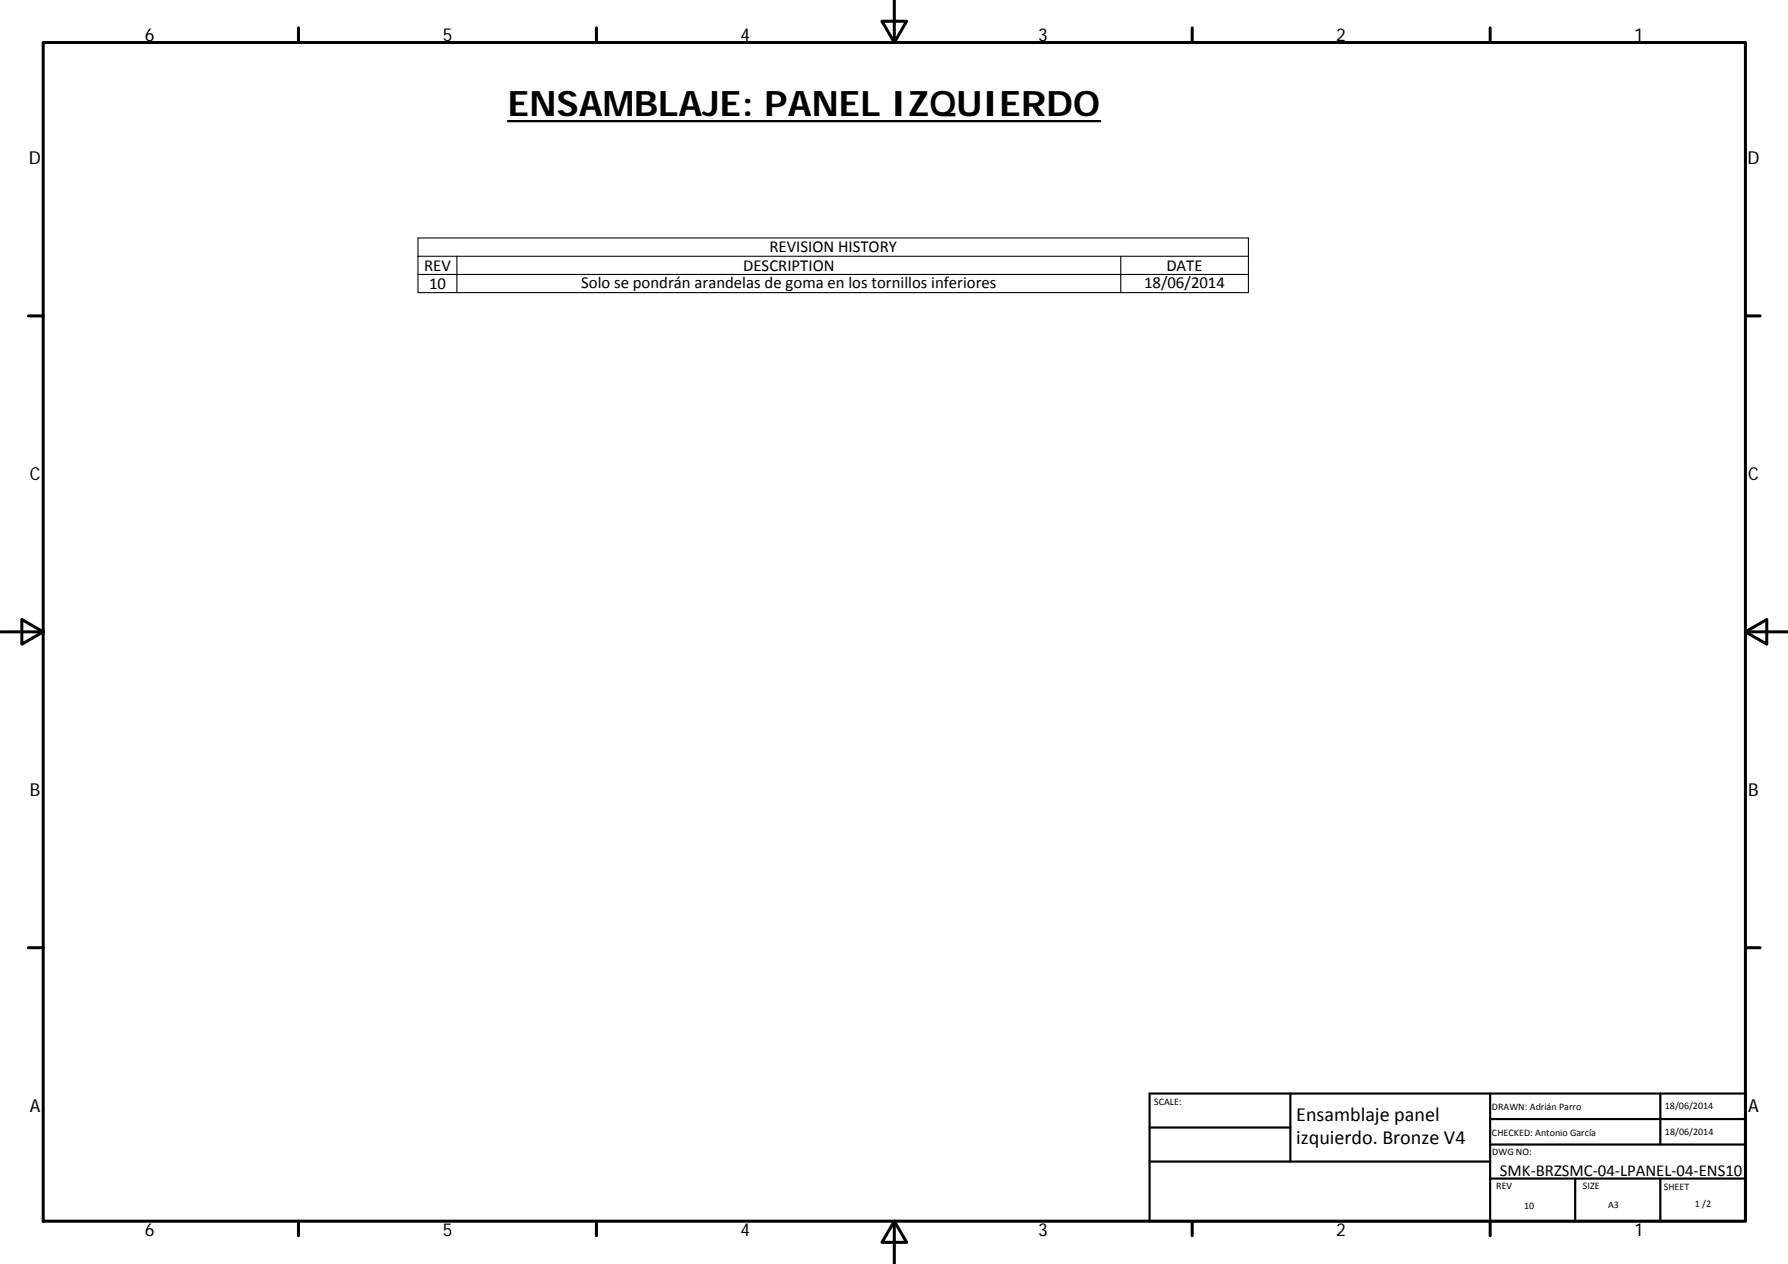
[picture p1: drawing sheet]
<svg xmlns="http://www.w3.org/2000/svg" width="420mm" height="297mm" viewBox="0 0 420 297" stroke-linecap="round" stroke-linejoin="round" font-family="sans-serif">
<defs><g id="words">
<text font-size="8.2" x="119.4" y="27.2">ENSAMBLAJE: PANEL IZQUIERDO</text>
<g font-size="4.7">
<text x="304.6" y="263.5">Ensamblaje panel</text>
<text x="304.6" y="268.9">izquierdo. Bronze V4</text>
</g>
<g font-size="4.2">
<text x="34" y="9.6">6</text>
<text x="104" y="9.6">5</text>
<text x="174" y="9.6">4</text>
<text x="244" y="9.6">3</text>
<text x="314" y="9.6">2</text>
<text x="384" y="9.6">1</text>
<text x="6.8" y="38.7">D</text>
<text x="410.6" y="38.7">D</text>
<text x="7" y="112.9">C</text>
<text x="410.8" y="112.9">C</text>
<text x="7" y="187.1">B</text>
<text x="410.8" y="187.1">B</text>
<text x="7" y="261.3">A</text>
<text x="410.8" y="261.3">A</text>
<text x="34" y="290.4">6</text>
<text x="104" y="290.4">5</text>
<text x="174" y="290.4">4</text>
<text x="244" y="290.4">3</text>
<text x="314" y="290.4">2</text>
<text x="384" y="290.4">1</text>
</g>
<g font-size="3.9">
<text x="180.8" y="59.3">REVISION HISTORY</text>
<text x="99.7" y="63.6">REV</text>
<text x="174.6" y="63.6">DESCRIPTION</text>
<text x="274.1" y="63.6">DATE</text>
<text x="100.8" y="67.9">10</text>
<text x="136.5" y="67.6">Solo se pondrán arandelas de goma en los tornillos inferiores</text>
<text x="268.8" y="67.8">18/06/2014</text>
<text x="352.5" y="276.2">SMK‐BRZSMC‐04‐LPANEL‐04‐ENS10</text>
</g>
<g font-size="2.4">
<text x="271.2" y="259.7">SCALE:</text>
<text x="350.6" y="260.9">DRAWN: Adrián Parro</text>
<text x="391.2" y="260.6">18/06/2014</text>
<text x="350.6" y="267">CHECKED: Antonio García</text>
<text x="391.2" y="266.6">18/06/2014</text>
<text x="350.7" y="271.4">DWG NO:</text>
<text x="351.6" y="279.3">REV</text>
<text x="372" y="279.4">SIZE</text>
<text x="391" y="279.6">SHEET</text>
<text x="358.2" y="284.1">10</text>
<text x="377.9" y="283.8">A3</text>
<text x="398.3" y="283.8">1 /2</text>
</g>
</g></defs>
<g fill="none" stroke="#000" stroke-width=".71">
<path d="M10.1 10h400.1v277h-400.1zM70.1 6.6v3.4M140.2 6.6v3.4M207.3 5h5.8l-2.9 5zM210.2 0v10M280.2 6.6v3.4M350.2 6.6v3.4M6.7 74.2h3.4M410.2 74.2h3.4M.2 148.5h9.9M5.1 145.6l5 2.9-5 2.9zM410.2 148.5l5-2.9v5.8z"/>
<path d="M410.2 148.5h9.9M6.7 222.7h3.4M410.2 222.7h3.4M70.1 287v3.4M140.2 287v3.4M210.2 287l2.9 5h-5.8zM210.2 287v10M280.2 287v3.4M350.2 287v3.4"/>
</g>
<path d="M270.1 257h140.1v30h-140.1zM303.2 257v16M350.2 257v30M390.2 257v12M270.1 265h33.1M270.1 273h80.1M350.2 277h60M350.2 269h60M350.2 263h60M370.2 277v10M390.2 277v10" fill="none" stroke="#000" stroke-width=".51"/>
<path d="M119.4 28.5h139.2" fill="none" stroke="#000" stroke-width=".53"/>
<path d="M98.2 55.9h195.2v12.9h-195.2zM98.2 60.2h195.2M98.2 64.5h195.2M107.4 60.2v8.6M263.4 60.2v8.6" fill="none" stroke="#000" stroke-width=".25"/>
<use href="#words"/>
</svg>
